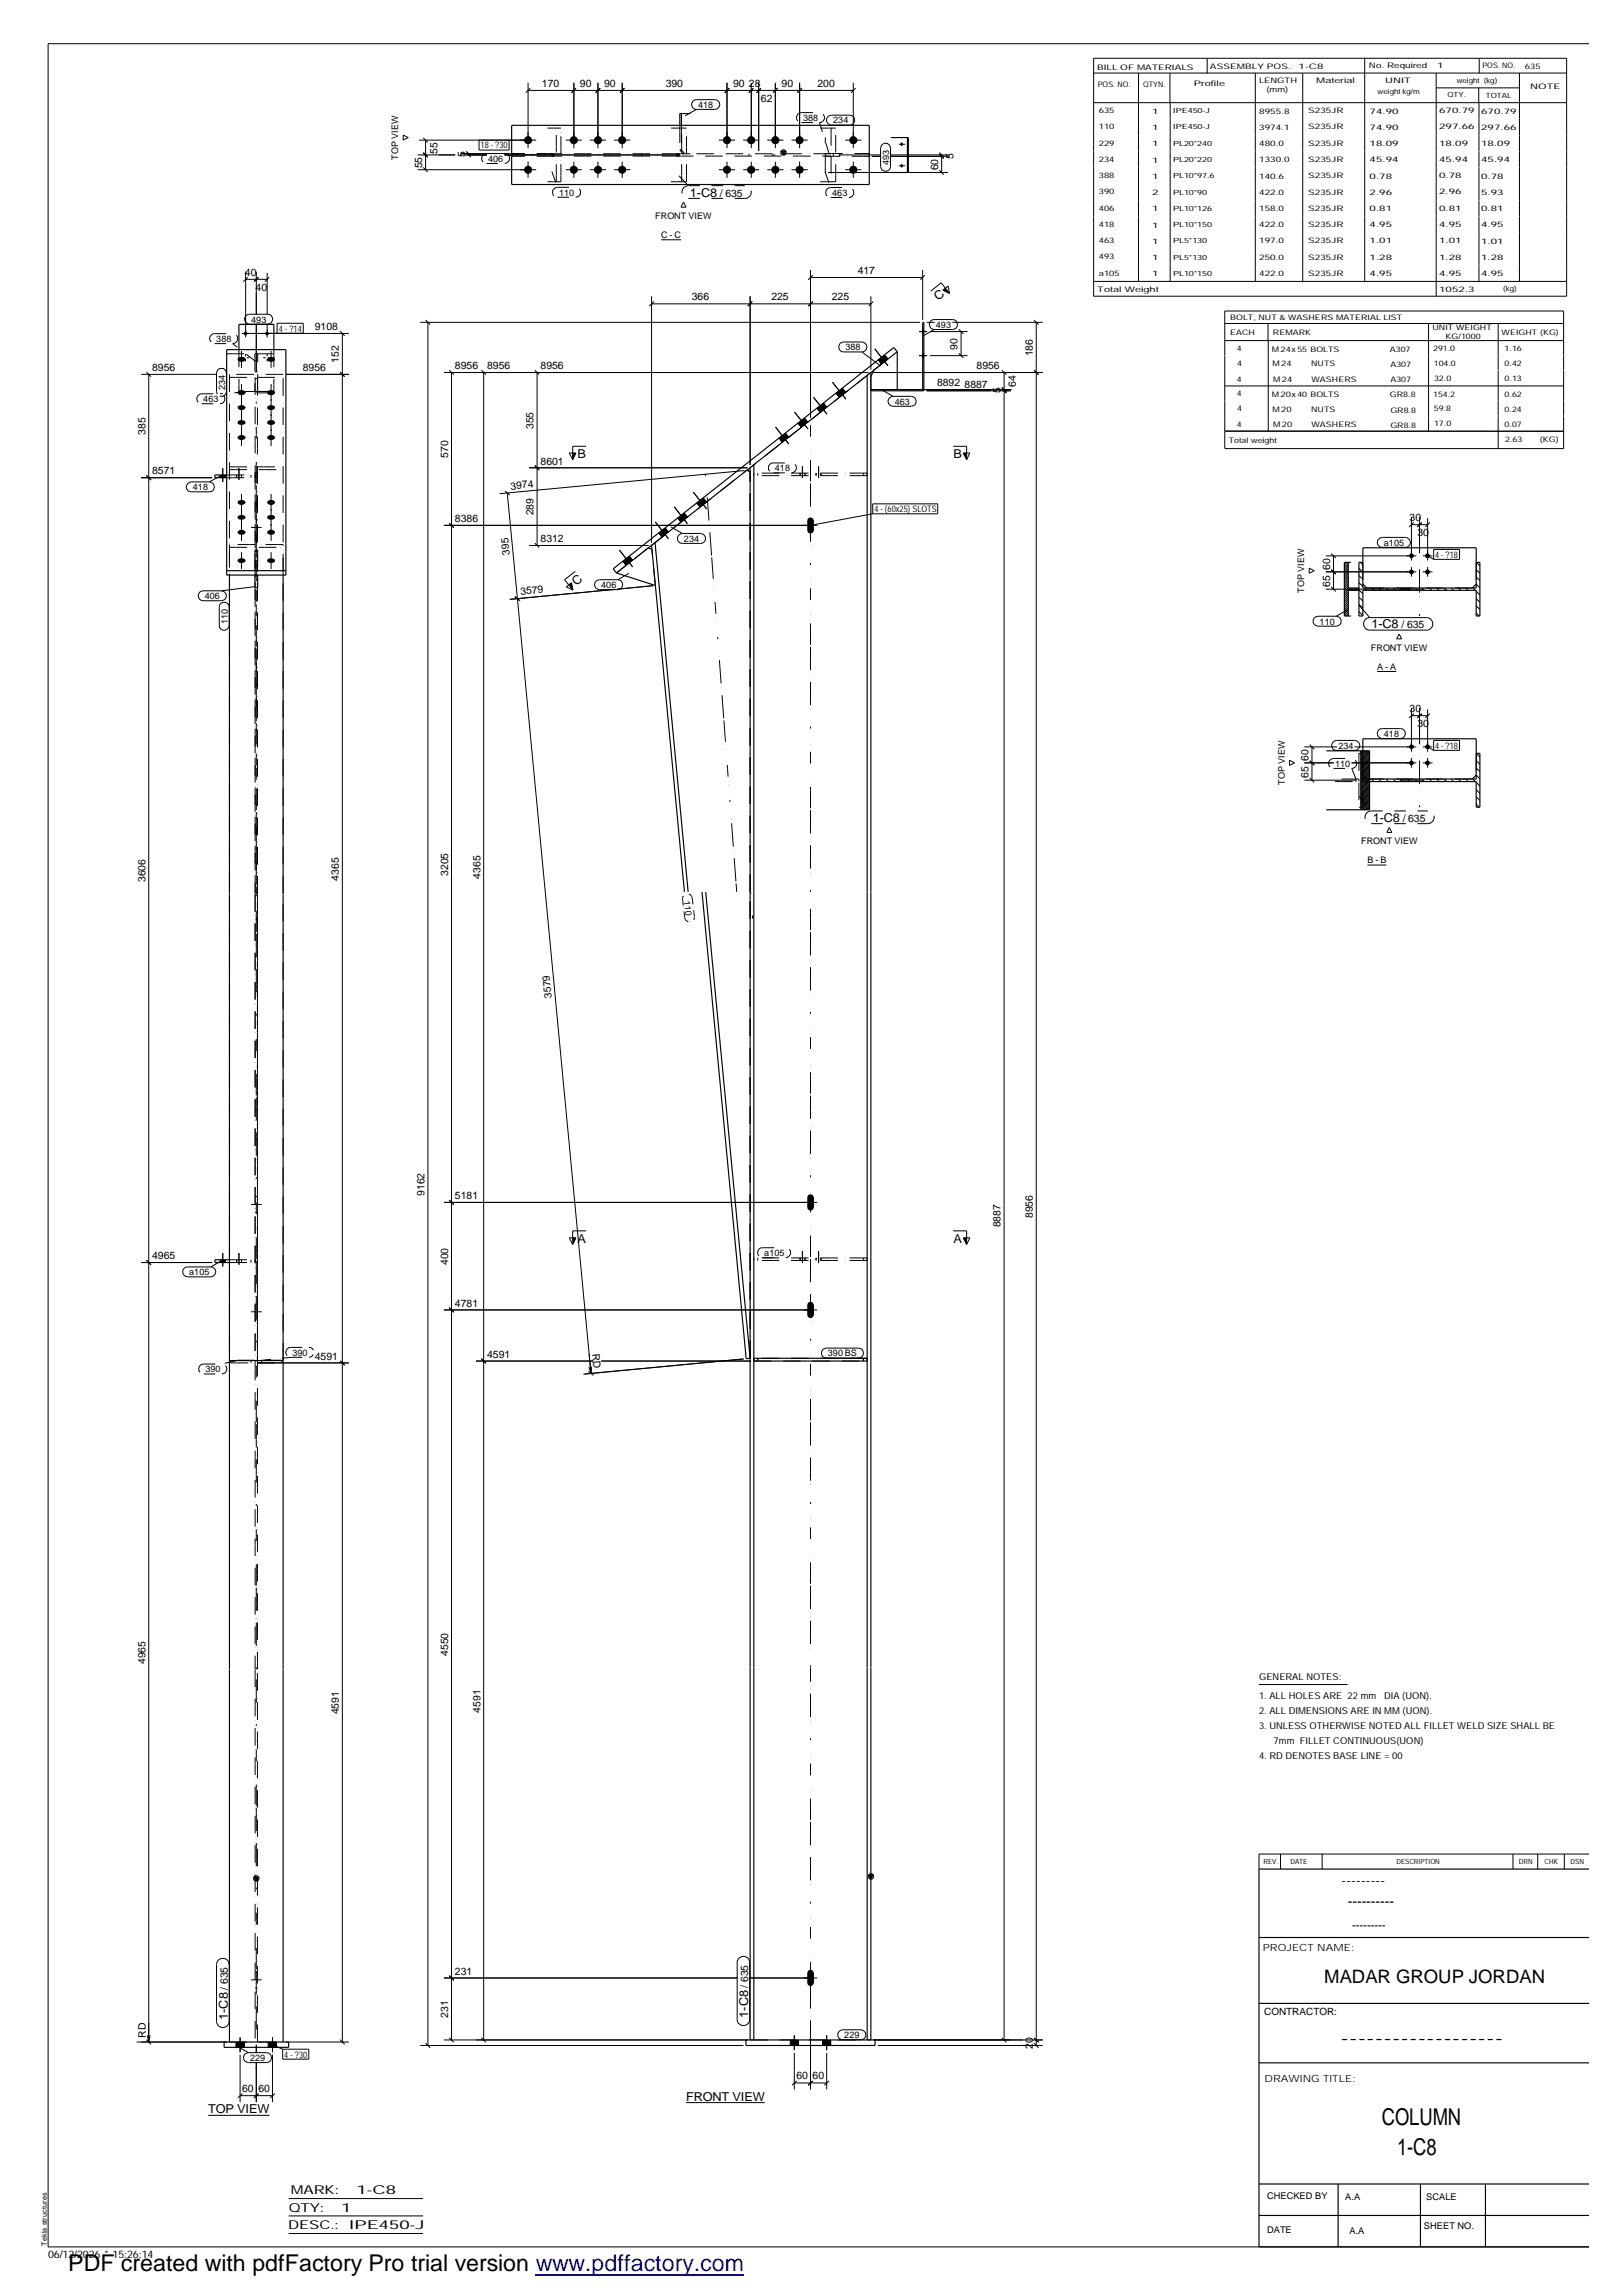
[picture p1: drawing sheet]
<svg xmlns="http://www.w3.org/2000/svg" width="297mm" height="420mm" viewBox="0 0 297 420" stroke-linecap="round" stroke-linejoin="round" font-family="sans-serif">
<defs><g id="words">
<g font-size="4.2">
<text x="252.9" y="389">COLUMN</text>
<text x="255.7" y="394.5">1-C8</text>
<text x="12.5" y="415.8">PDF created with pdfFactory Pro trial version www.pdffactory.com</text>
</g>
<text font-size="3.4" x="242.4" y="363">MADAR GROUP JORDAN</text>
<g font-size="2.5">
<text x="245.5" y="345.1">---------</text>
<text x="246.7" y="349">----------</text>
<text x="245.4" y="374">-------------------</text>
</g>
<g font-size="2.2">
<text x="126.3" y="36">1-C8</text>
<text x="171.7" y="55.1" transform="rotate(-38 171.7 55.1)">C</text>
<text x="105.7" y="83.9">B</text>
<text x="174.5" y="83.9">B</text>
<text x="105.5" y="107.3" transform="rotate(-38 105.5 107.3)">C</text>
<text x="251" y="115.1">1-C8</text>
<text x="251.2" y="150.5">1-C8</text>
<text x="105.7" y="227.6">A</text>
<text x="174.5" y="227.6">A</text>
<text x="41.7" y="369.7" transform="rotate(-90 41.7 369.7)">1-C8</text>
<text x="136.9" y="369.4" transform="rotate(-90 136.9 369.4)">1-C8</text>
<text x="38.1" y="386.9">TOP VIEW</text>
<text x="125.6" y="384.6">FRONT VIEW</text>
<text x="53.2" y="401.7">MARK:</text>
<text x="65.2" y="401.7">1-C8</text>
<text x="52.8" y="404.9">QTY:</text>
<text x="62.4" y="404.9">1</text>
<text x="52.7" y="408.1">DESC.:</text>
<text x="63.9" y="408">IPE450-J</text>
</g>
<text font-size="2.1" x="247.5" y="353.1">---------</text>
<g font-size="1.9">
<text x="99.2" y="15.9">170</text>
<text x="106.1" y="15.9">90</text>
<text x="110.6" y="15.9">90</text>
<text x="121.8" y="15.9">390</text>
<text x="134.2" y="15.9">90</text>
<text x="137.1" y="15.9">28</text>
<text x="143" y="15.9">90</text>
<text x="149.6" y="15.9">200</text>
<text x="139.3" y="18.7">62</text>
<text x="80.1" y="28.1" transform="rotate(-90 80.1 28.1)">55</text>
<text x="85.1" y="28.8" transform="rotate(-90 85.1 28.8)">5</text>
<text x="174.5" y="29" transform="rotate(-90 174.5 29)">5</text>
<text x="77.3" y="30.8" transform="rotate(-90 77.3 30.8)">55</text>
<text x="171.7" y="31.2" transform="rotate(-90 171.7 31.2)">60</text>
<text x="131.7" y="36">/ 635</text>
<text x="44.8" y="50.5">40</text>
<text x="46.8" y="53.3">40</text>
<text x="157" y="50.1">417</text>
<text x="126.6" y="54.9">366</text>
<text x="141.2" y="54.9">225</text>
<text x="152.2" y="54.9">225</text>
<text x="57.6" y="60.5">9108</text>
<text x="175.3" y="64" transform="rotate(-90 175.3 64)">90</text>
<text x="189" y="65.2" transform="rotate(-90 189 65.2)">186</text>
<text x="27.9" y="67.9">8956</text>
<text x="55.4" y="67.9">8956</text>
<text x="62" y="66.5" transform="rotate(-90 62 66.5)">152</text>
<text x="83.3" y="67.6">8956</text>
<text x="89.2" y="67.6">8956</text>
<text x="98.9" y="67.6">8956</text>
<text x="171.5" y="70.7">8892</text>
<text x="176.5" y="71">8887</text>
<text x="178.7" y="67.6">8956</text>
<text x="185.9" y="70.9" transform="rotate(-90 185.9 70.9)">64</text>
<text x="183.1" y="72" transform="rotate(-90 183.1 72)">5</text>
<text x="26.6" y="79.6" transform="rotate(-90 26.6 79.6)">385</text>
<text x="82" y="83.8" transform="rotate(-90 82 83.8)">570</text>
<text x="97.7" y="78.6" transform="rotate(-90 97.7 78.6)">355</text>
<text x="27.9" y="86.9">8571</text>
<text x="93.5" y="89.6" transform="rotate(-5 93.5 89.6)">3974</text>
<text x="98.9" y="85">8601</text>
<text x="83.3" y="95.6">8386</text>
<text x="97.7" y="94.4" transform="rotate(-90 97.7 94.4)">289</text>
<text x="258" y="95.4">30</text>
<text x="93.3" y="101.6" transform="rotate(-95 93.3 101.6)">395</text>
<text x="98.9" y="99.3">8312</text>
<text x="259.4" y="98.2">30</text>
<text x="243.4" y="107.4" transform="rotate(-90 243.4 107.4)">65</text>
<text x="243.4" y="104.3" transform="rotate(-90 243.4 104.3)">60</text>
<text x="95.3" y="108.9" transform="rotate(-5 95.3 108.9)">3579</text>
<text x="256.5" y="115.1">/ 635</text>
<text x="258" y="130.4">30</text>
<text x="259.4" y="133.2">30</text>
<text x="239.5" y="142.4" transform="rotate(-90 239.5 142.4)">65</text>
<text x="239.5" y="139.3" transform="rotate(-90 239.5 139.3)">60</text>
<text x="256.8" y="150.5">/ 635</text>
<text x="26.6" y="161.5" transform="rotate(-90 26.6 161.5)">3606</text>
<text x="62" y="161.2" transform="rotate(-90 62 161.2)">4365</text>
<text x="82" y="160.4" transform="rotate(-90 82 160.4)">3205</text>
<text x="87.9" y="160.9" transform="rotate(-90 87.9 160.9)">4365</text>
<text x="101" y="182.8" transform="rotate(-95 101 182.8)">3579</text>
<text x="77.7" y="218.9" transform="rotate(-90 77.7 218.9)">9162</text>
<text x="83.3" y="219.5">5181</text>
<text x="183.1" y="224.7" transform="rotate(-90 183.1 224.7)">8887</text>
<text x="189" y="223" transform="rotate(-90 189 223)">8956</text>
<text x="27.9" y="230.5">4965</text>
<text x="82" y="231.6" transform="rotate(-90 82 231.6)">400</text>
<text x="83.3" y="239.2">4781</text>
<text x="57.6" y="248.9">4591</text>
<text x="89.2" y="248.6">4591</text>
<text x="108.4" y="247.9" transform="rotate(85 108.4 247.9)">RD</text>
<text x="26.6" y="304.7" transform="rotate(-90 26.6 304.7)">4965</text>
<text x="82" y="303.1" transform="rotate(-90 82 303.1)">4550</text>
<text x="62" y="313.9" transform="rotate(-90 62 313.9)">4591</text>
<text x="87.9" y="313.5" transform="rotate(-90 87.9 313.5)">4591</text>
<text x="41.7" y="364.2" transform="rotate(-90 41.7 364.2)">/ 635</text>
<text x="83.3" y="361.5">231</text>
<text x="136.9" y="363.9" transform="rotate(-90 136.9 363.9)">/ 635</text>
<text x="82" y="369.4" transform="rotate(-90 82 369.4)">231</text>
<text x="26.7" y="373.1" transform="rotate(-90 26.7 373.1)">RD</text>
<text x="189" y="375.1" transform="rotate(-90 189 375.1)">20</text>
<text x="44.3" y="383">60</text>
<text x="47.3" y="383">60</text>
<text x="145.8" y="380.7">60</text>
<text x="148.7" y="380.7">60</text>
<text x="8.8" y="413.3">06/12/2026 * 15:26:14</text>
</g>
<g font-size="1.8">
<text x="231.1" y="357.3">PROJECT NAME:</text>
<text x="231.4" y="368.9">CONTRACTOR:</text>
<text x="231.4" y="381.2">DRAWING TITLE:</text>
</g>
<g font-size="1.7">
<text x="127.8" y="19.8">418</text>
<text x="147" y="22.1">388</text>
<text x="152.5" y="22.6">234</text>
<text x="72.9" y="29.2" transform="rotate(-90 72.9 29.2)">TOP VIEW</text>
<text x="88" y="27.2">18 - ?30</text>
<text x="89.3" y="29.6">406</text>
<text x="102.3" y="35.8">110</text>
<text x="152.3" y="35.9">463</text>
<text x="162.7" y="30.2" transform="rotate(-90 162.7 30.2)">493</text>
<text x="119.9" y="40.1">FRONT VIEW</text>
<text x="121" y="43.5">C - C</text>
<text x="46" y="59.1">493</text>
<text x="39.6" y="62.6">388</text>
<text x="51" y="60.7">4 - ?14</text>
<text x="154.7" y="64.1">388</text>
<text x="171.3" y="60">493</text>
<text x="41.2" y="71.4" transform="rotate(-90 41.2 71.4)">234</text>
<text x="37.2" y="73.6">463</text>
<text x="163.7" y="74.1">463</text>
<text x="35.3" y="89.7">418</text>
<text x="141.8" y="86.3">418</text>
<text x="160" y="93.8">4 - (60x25) SLOTS</text>
<text x="125.2" y="99.2">234</text>
<text x="253.3" y="99.9">a105</text>
<text x="110" y="107.7">406</text>
<text x="262.7" y="102.1">4 - ?18</text>
<text x="37.5" y="109.7">406</text>
<text x="238.7" y="108.5" transform="rotate(-90 238.7 108.5)">TOP VIEW</text>
<text x="41.7" y="114.2" transform="rotate(-90 41.7 114.2)">110</text>
<text x="241.5" y="114.3">110</text>
<text x="250.9" y="119.1">FRONT VIEW</text>
<text x="252.1" y="122.6">A - A</text>
<text x="244.9" y="137.1">234</text>
<text x="253.3" y="134.9">418</text>
<text x="262.7" y="137.1">4 - ?18</text>
<text x="235.1" y="143.7" transform="rotate(-90 235.1 143.7)">TOP VIEW</text>
<text x="244.3" y="140.4">110</text>
<text x="249.1" y="154.5">FRONT VIEW</text>
<text x="250.3" y="158">B - B</text>
<text x="125.2" y="164.9" transform="rotate(83 125.2 164.9)">110</text>
<text x="34.6" y="233.5">a105</text>
<text x="139.9" y="230">a105</text>
<text x="37.6" y="251.2">390</text>
<text x="53.5" y="248.2">390</text>
<text x="151.5" y="248.3">390 BS</text>
<text x="230.4" y="311.1">1. ALL HOLES ARE 22 mm</text>
<text x="230.4" y="307.6">GENERAL NOTES:</text>
<text x="253.3" y="311.1">DIA (UON).</text>
<text x="230.4" y="313.8">2. ALL DIMENSIONS ARE IN MM (UON).</text>
<text x="230.4" y="316.5">3. UNLESS OTHERWISE NOTED ALL FILLET WELD SIZE SHALL BE</text>
<text x="230.4" y="321.9">4. RD DENOTES BASE LINE = 00</text>
<text x="233.1" y="319.2">7mm FILLET CONTINUOUS(UON)</text>
<text x="45.8" y="377.3">229</text>
<text x="52" y="376.7">4 - ?30</text>
<text x="154.5" y="373.1">229</text>
<text x="231.9" y="402.5">CHECKED BY</text>
<text x="246.2" y="402.8">A.A</text>
<text x="261" y="402.8">SCALE</text>
<text x="231.9" y="408.8">DATE</text>
<text x="247" y="409">A.A</text>
<text x="260.6" y="408.1">SHEET NO.</text>
</g>
<g font-size="1.4">
<text x="200.8" y="12.8">BILL OF MATERIALS</text>
<text x="200.9" y="16">POS. NO.</text>
<text x="209.2" y="15.9">QTYN.</text>
<text x="218.5" y="15.7">Profile</text>
<text x="221.4" y="12.7">ASSEMBLY POS.</text>
<text x="230.4" y="15.1">LENGTH</text>
<text x="231.8" y="16.9">(mm)</text>
<text x="237.7" y="12.7">1-C8</text>
<text x="240.9" y="15.2">Material</text>
<text x="250.5" y="12.5">No. Required</text>
<text x="253.5" y="15.2">UNIT</text>
<text x="263" y="12.5">1</text>
<text x="271.3" y="12.5">POS. NO.</text>
<text x="279.1" y="12.6">635</text>
<text x="280.1" y="16.3">NOTE</text>
<text x="201.1" y="20.7">635</text>
<text x="201.1" y="23.7">110</text>
<text x="210.9" y="20.8">1</text>
<text x="210.9" y="23.8">1</text>
<text x="230.5" y="20.8">8955.8</text>
<text x="230.5" y="23.7">3974.1</text>
<text x="239.4" y="20.7">S235JR</text>
<text x="239.4" y="23.7">S235JR</text>
<text x="250.7" y="20.8">74.90</text>
<text x="250.7" y="23.7">74.90</text>
<text x="263.4" y="20.7">670.79</text>
<text x="263.4" y="23.7">297.66</text>
<text x="271.1" y="20.8">670.79</text>
<text x="271.1" y="23.8">297.66</text>
<text x="201.1" y="26.7">229</text>
<text x="201.1" y="29.6">234</text>
<text x="210.9" y="26.8">1</text>
<text x="210.9" y="29.8">1</text>
<text x="230.5" y="26.7">480.0</text>
<text x="230.5" y="29.7">1330.0</text>
<text x="239.4" y="26.7">S235JR</text>
<text x="239.4" y="29.7">S235JR</text>
<text x="250.7" y="26.7">18.09</text>
<text x="250.7" y="29.7">45.94</text>
<text x="263.4" y="26.7">18.09</text>
<text x="263.4" y="29.7">45.94</text>
<text x="271.1" y="26.8">18.09</text>
<text x="271.1" y="29.7">45.94</text>
<text x="201.1" y="32.6">388</text>
<text x="201.1" y="35.6">390</text>
<text x="210.9" y="32.7">1</text>
<text x="210.9" y="35.7">2</text>
<text x="230.5" y="32.7">140.6</text>
<text x="230.5" y="35.6">422.0</text>
<text x="239.4" y="32.6">S235JR</text>
<text x="239.4" y="35.6">S235JR</text>
<text x="250.7" y="32.7">0.78</text>
<text x="250.7" y="35.6">2.96</text>
<text x="263.4" y="32.6">0.78</text>
<text x="263.4" y="35.6">2.96</text>
<text x="271.1" y="32.7">0.78</text>
<text x="271.1" y="35.7">5.93</text>
<text x="201.1" y="38.6">406</text>
<text x="201.1" y="41.5">418</text>
<text x="210.9" y="38.7">1</text>
<text x="210.9" y="41.7">1</text>
<text x="230.5" y="38.6">158.0</text>
<text x="230.5" y="41.6">422.0</text>
<text x="239.4" y="38.6">S235JR</text>
<text x="239.4" y="41.6">S235JR</text>
<text x="250.7" y="38.7">0.81</text>
<text x="250.7" y="41.6">4.95</text>
<text x="263.4" y="38.6">0.81</text>
<text x="263.4" y="41.6">4.95</text>
<text x="271.1" y="38.7">0.81</text>
<text x="271.1" y="41.6">4.95</text>
<text x="201.1" y="44.5">463</text>
<text x="201.1" y="47.5">493</text>
<text x="210.9" y="44.6">1</text>
<text x="210.9" y="47.6">1</text>
<text x="230.5" y="44.6">197.0</text>
<text x="230.5" y="47.5">250.0</text>
<text x="239.4" y="44.5">S235JR</text>
<text x="239.4" y="47.5">S235JR</text>
<text x="250.7" y="44.6">1.01</text>
<text x="250.7" y="47.5">1.28</text>
<text x="263.4" y="44.5">1.01</text>
<text x="263.4" y="47.5">1.28</text>
<text x="271.1" y="44.6">1.01</text>
<text x="271.1" y="47.6">1.28</text>
<text x="200.8" y="53.5">Total Weight</text>
<text x="201.1" y="50.5">a105</text>
<text x="210.9" y="50.6">1</text>
<text x="230.5" y="50.5">422.0</text>
<text x="239.4" y="50.5">S235JR</text>
<text x="250.7" y="50.5">4.95</text>
<text x="263.4" y="50.5">4.95</text>
<text x="263.4" y="53.4">1052.3</text>
<text x="271.1" y="50.5">4.95</text>
<text x="225.1" y="58.5">BOLT, NUT &amp; WASHERS MATERIAL LIST</text>
<text x="225.1" y="61.4">EACH</text>
<text x="226.4" y="64.3">4</text>
<text x="232.7" y="64.4">M 24x 55 BOLTS</text>
<text x="233" y="61.3">REMARK</text>
<text x="254.4" y="64.4">A307</text>
<text x="262.2" y="60.5">UNIT WEIGHT</text>
<text x="262.3" y="64.3">291.0</text>
<text x="264.6" y="62">KG/1000</text>
<text x="274.8" y="61.3">WEIGHT (KG)</text>
<text x="275.4" y="64.3">1.16</text>
<text x="226.4" y="69.9">4</text>
<text x="226.4" y="67">4</text>
<text x="232.9" y="67.1">M 24</text>
<text x="233" y="69.9">M 24</text>
<text x="239.9" y="67.1">NUTS</text>
<text x="240" y="69.9">WASHERS</text>
<text x="254.5" y="67.2">A307</text>
<text x="254.5" y="70">A307</text>
<text x="262.4" y="67">104.0</text>
<text x="262.5" y="69.8">32.0</text>
<text x="275.4" y="67.1">0.42</text>
<text x="275.4" y="69.8">0.13</text>
<text x="226.4" y="72.6">4</text>
<text x="226.4" y="75.3">4</text>
<text x="232.7" y="72.7">M 20x 40 BOLTS</text>
<text x="232.9" y="75.4">M 20</text>
<text x="239.9" y="75.4">NUTS</text>
<text x="254.4" y="72.7">GR8.8</text>
<text x="254.5" y="75.5">GR8.8</text>
<text x="262.3" y="72.6">154.2</text>
<text x="262.4" y="75.3">59.8</text>
<text x="275.4" y="72.6">0.62</text>
<text x="275.4" y="75.4">0.24</text>
<text x="224.9" y="81.1">Total weight</text>
<text x="226.4" y="78.1">4</text>
<text x="233" y="78.1">M 20</text>
<text x="240" y="78.1">WASHERS</text>
<text x="254.5" y="78.3">GR8.8</text>
<text x="262.5" y="78">17.0</text>
<text x="275.4" y="78.1">0.07</text>
<text x="275.5" y="80.9">2.63</text>
<text x="281.8" y="80.9">(KG)</text>
</g>
<g font-size="1.3">
<text x="252.1" y="17.1">weight kg/m</text>
<text x="264.9" y="17.8">QTY.</text>
<text x="266.6" y="15.2">weight (kg)</text>
<text x="271.9" y="17.9">TOTAL</text>
<text x="214.7" y="20.7">IPE450-J</text>
<text x="214.7" y="23.7">IPE450-J</text>
<text x="214.7" y="26.7">PL20*240</text>
<text x="214.7" y="29.7">PL20*220</text>
<text x="214.7" y="32.6">PL10*97.6</text>
<text x="214.7" y="35.6">PL10*90</text>
<text x="214.7" y="38.6">PL10*126</text>
<text x="214.7" y="41.6">PL10*150</text>
<text x="214.7" y="44.6">PL5*130</text>
<text x="214.7" y="47.5">PL5*130</text>
<text x="214.7" y="50.5">PL10*150</text>
<text x="275.1" y="53.3">(kg)</text>
<text x="231.2" y="341.3">REV.</text>
<text x="236.2" y="341.2">DATE</text>
<text x="255.6" y="341.3">DESCRIPTION</text>
<text x="278" y="341.2">DRN</text>
<text x="282.7" y="341.2">CHK</text>
<text x="287.4" y="341.3">DSN</text>
<text x="8.6" y="411.1" transform="rotate(-90 8.6 411.1)">Tekla structures</text>
</g>
</g></defs>
<g fill="none" stroke="#000" stroke-width=".18">
<path d="M96.6 15.2v11.9M96.6 16.6h59.6M97.1 16.1l-.9 .9M105 15.2v11.9M105.4 16.1l-.8 .9M109.4 15.2v11.9M109.9 16.1l-.9 .9M113.9 15.2v11.9M114.3 16.1l-.8 .9M126.8 18.5l.7-.3h3.3a.89 .89 0 0 1 .9 .9 .89 .89 0 0 1-.9 .9h-3.3a.91 .91 0 0 1-.8-.5 .91 .91 0 0 1 .1-1zM133.1 15.2v11.9M133.5 16.1l-.9 .9"/>
<path d="M137.5 15.2v11.9M137.9 16.1l-.8 .9 .7-.8M138.9 15.2v12.4M139.3 16.1l-.8 .9 .7-.8M141.9 15.2v11.9M142.3 16.1l-.8 .9M146.3 15.2v11.9M146.8 16.1l-.9 .9M156.2 15.2v11.9M156.6 16.1l-.9 .9M200.2 10.7h86.5v43.5h-86.5zM200.2 13.4h86.5"/>
<path d="M200.2 18.8h86.5M208.4 13.4v38.1M214.1 13.4v5.4M214.2 18.8v32.7M220.9 10.7v2.8M229.7 13.4v38.1M238.4 13.4v38.1M249.8 10.7v40.8M262.8 13.4v40.8M262.8 16.1h15.3M270.6 16.1v2.7M270.7 18.8v32.7"/>
<path d="M270.7 10.7v2.7M278.1 13.4v38.1M290.7 8h-281.9v403.4h281.9M73.8 24.7l.9 .5-.9 .5zM76.5 31.1h21.6M76.5 28.4h6.8M76.7 25.7h21.4M77.5 30.6l.8 .9M77.5 27.9l.8 .9M77.5 25.2l.8 .9M77.9 25.7v5.4M84.3 28.4h4.8"/>
<path d="M84.3 28.1h8.9M85.3 27.9l.8 .9M85.3 27.7l.8 .8M85.7 28.1v.3M87.7 25.7v1.8h5.5v-1.8M92.3 28.4h32M96.6 29.6v3M103.5 31.1h3M103.5 25.7h3M105 29.6v3M107.9 31.1h3M107.9 25.7h3"/>
<path d="M109.4 29.6v3M112.4 31.1h3M112.4 25.7h3M113.9 29.6v3M125.1 37l.5 .9h-1zM127.5 20l-2.1 1.2M131.6 31.1h2.9M131.6 25.7h2.9M133.1 29.6v3M136 31.1h2.9M136 25.7h2.9M137.5 29.6v3"/>
<path d="M140.4 31.1h3M140.4 25.7h3M141.9 29.6v3M144.9 31.1h2.9M144.9 25.7h2.9M146.3 29.6v3M151.5 31.6h22M151.6 21.3l.6-.2h3.3a.91 .91 0 0 1 .9 .9 .91 .91 0 0 1-.9 .9h-3.3a.91 .91 0 0 1-.9-.6 .91 .91 0 0 1 .3-1zM153.5 28.4h7.7M154.7 31.1h2.9M154.7 25.7h2.9M156.2 29.6v3"/>
<path d="M159.6 28.6h1.6M161.4 26.5a.91 .91 0 0 1 1-.2 .91 .91 0 0 1 .6 .8v3.4a.91 .91 0 0 1-.9 .9 .91 .91 0 0 1-.9-.9v-3.4zM162.9 28.6h10.8M162.9 28.4h10.8M164.5 26.4h1.2M164.5 30.4h1.2M171.9 31.2l.8 .8M171.9 28.2l.8 .8M171.9 27.9l.8 .9M172.3 28.4v3.2M45 49.7v12.1M45 51.1h3.9"/>
<path d="M45 57.8l.7-.3h3.3a.91 .91 0 0 1 .9 .9 .91 .91 0 0 1-.9 1h-3.3a.92 .92 0 0 1-.9-.6 .92 .92 0 0 1 .2-1zM45.3 50.8l-.8 .8M46.9 49.7v7.9M46.9 59.3v8.8M47.3 50.8l-.8 .8M48.9 50v7.6M48.9 59.3v2.5M49.3 50.8l-.8 .8M50.7 59.2h4.8v1.8h-4.8zM76.9 59h91.5M77.9 58.6l.8 .8M78.3 59v315.5"/>
<path d="M119.3 55.6h40.1M119.3 54.2v45.2M119.7 55.2l-.9 .8M121 43.9h3.6M137.3 54.2v30.9M137.7 55.2l-.8 .8M148.3 49.4v27M148.3 50.8h20.6M148.8 55.2l-.9 .8M148.8 50.4l-.9 .8M159.4 54.2v13.5M159.8 55.2l-.8 .8"/>
<path d="M168.9 49.4v9.1M169.2 50.4l-.8 .8M169.6 59h1.5M170.3 58.8l.7-.3h3.3a.91 .91 0 0 1 .9 .9 .91 .91 0 0 1-.9 .9h-3.3a.93 .93 0 0 1-.8-.6 .93 .93 0 0 1 .1-.9zM170.3 53.3l2-1.5 1.5 1.9M172.6 53.1l.9-.7 .3 1.3zM174.3 59h16.5M189.2 58.6l.9 .8M189.7 59v315.5M200.2 51.5h86.5M224.2 59.2h62M232.1 59.2v3.2"/>
<path d="M261.5 59.2v19.8M274.2 59.2v8.6M25.8 68.5h13.9M26.8 68.1l.8 .9M27.2 68.5v305.3M39.8 72.2l-.2-.5v-3.4a.91 .91 0 0 1 .9-.9 .91 .91 0 0 1 .9 .9v3.4a.9 .9 0 0 1-1.2 .8M41.4 68.5h.1M44.2 64.3v3.1M44.2 70.3v11.4M44.2 61h19.6M44.2 65.5h.5M45 64.8v.4"/>
<path d="M45 65.7v.5M45.2 65.5h.4M48.2 65.5h.4M48.9 64.8v.4M48.9 65.7v.5M49.1 65.5h.5M49.6 64.3v3.1M49.6 70.3v11.4M50.7 61h-1.8M52.3 68.5h11.5M62.2 68.1l.9 .9M62.2 60.6l.9 .9"/>
<path d="M62.7 61v312.8M81.2 68.2h77.7M82.2 67.8l.9 .8M82.6 68.2v305.3M88.1 67.8l.8 .8M88.5 68.2v305.3M97.9 67.8l.8 .8M98.3 68.2v31.7M141.9 78.2l2.5 3.1M143.7 79.3l.7 .8M145.4 75.4l2.5 3.1M146 77.5l.7 .7"/>
<path d="M147.2 76.5l.6 .8M148.9 72.7l2.4 3.1M149.5 74.7l.7 .8M150.7 73.8l.6 .8M152.4 70l2.4 3.1M153 72l.6 .7M153.8 62.9l.6-.3h3.3a.91 .91 0 0 1 1 .9 .91 .91 0 0 1-1 .9h-3.3a.93 .93 0 0 1-.8-.5 .93 .93 0 0 1 .2-1zM154.2 71.1l.6 .7M157.7 64.4l3.5 2.6M159.9 68.2h30.9M160.1 63.9l2.4 3.1M160.7 65.9l.6 .8"/>
<path d="M161.4 71.4l2 1.2M161.9 65l.6 .7M162.8 72.8l.6-.2h3.4a.91 .91 0 0 1 .9 .9 .91 .91 0 0 1-.9 .9h-3.4a.91 .91 0 0 1-.8-.6 .91 .91 0 0 1 .2-1zM164.7 71.3h20.5M168.2 65.1h1.5M168.2 60.7h1.5M168.9 64.8h.2M168.9 65.4h.2M168.9 60.4h.2M168.9 61h.2M169.6 71.5h15.4M170.2 65.1h6.9"/>
<path d="M170.2 60.7h6.9M171 60.3l-2.1 1.2M175.5 64.7l.8 .8M175.5 60.3l.8 .8M175.9 60.7v4.4M183.3 71.2l.9 .8M183.3 70.9l.9 .9M183.3 67.8l.9 .8M183.8 68.2v305.3M189.2 67.8l.9 .8M224.2 62.4h62M224.2 70.7h62"/>
<path d="M224.2 78.9l62 .1h-62M232.1 62.4v16.6M274.2 67.9v8.2M274.2 76.2v5.9M286.2 67.8v-10.9h-62v25.2M286.2 67.9v8.2M286.2 76.2v5.9h-62M25.8 87.5h13M26.8 87l.8 .9M34.4 88.5l.6-.3h3.3a.91 .91 0 0 1 .9 .9 .91 .91 0 0 1-.9 .9h-3.3a.88 .88 0 0 1-.8-.5 .88 .88 0 0 1 .2-1zM40.3 87v.5M40.4 87.1l-2.1 1.1"/>
<path d="M40.8 85.7v2.5M41.2 87v.5M44.2 90.4v8.6M49.6 90.4v8.6M81.2 96.2h68.4M82.2 95.8l.9 .8M92.4 89.9l.9 .7M92.8 90.3l15.4 161.2M96.9 99.9h21.8M96.9 85.6h39.9M97.9 99.4l.8 .8M97.9 85.2l.8 .9"/>
<path d="M104.2 82.9h1.2l-.6 1.3zM107.3 81.7h-2.5v2.5M119.9 95.5l2.4 3.1M120.6 97.5l.6 .8M121.7 96.6l.6 .8M122.8 96.5l2.1 1.2M123.4 92.8l2.4 3.1M124 94.8l.6 .8M124.2 98l.7-.3h3.3a.91 .91 0 0 1 .9 .9 .91 .91 0 0 1-.9 .9h-3.3a.88 .88 0 0 1-.9-.6 .88 .88 0 0 1 .2-.9zM125.2 93.9l.6 .8M126.9 90.1l2.4 3.1M127.5 92.1l.6 .7"/>
<path d="M128.7 91.1l.6 .8M136.2 86.1l-44.8 4.3M142.6 80.2l.6 .8M148.3 95v2.5M159.7 92.2h11.9v1.9h-11.9zM159.7 94.1l-11.4 2.1M174.5 81.7h2.4v2.5M176.3 82.9h1.2l-.6 1.3zM252.3 98.7l.7-.3h4.2a.91 .91 0 0 1 .9 .9 .91 .91 0 0 1-.9 .9h-4.2a.88 .88 0 0 1-.9-.5 .88 .88 0 0 1 .2-1zM258.3 94.7v7.9M258.3 96.1h3M258.7 95.6l-.8 .9"/>
<path d="M259.8 94.7v6.6M260.2 95.7l-.8 .8M260.2 95.6l-.8 .8M261.3 94.9v7.7M261.7 95.6l-.8 .9M36.5 108.4l.7-.2h3.3a.91 .91 0 0 1 .9 .9 .91 .91 0 0 1-.9 .9h-3.3a.93 .93 0 0 1-.8-.6 .93 .93 0 0 1 .1-1zM40.4 110.5a.94 .94 0 0 1 1-.2 .94 .94 0 0 1 .6 .9v3.3a.91 .91 0 0 1-1 .9 .91 .91 0 0 1-.9-.9v-3.3l.1-.4zM44.2 101.1v3.1M46.7 107.4l-6.2 .8M49.6 101.1v3.1M94.2 109.2l1 .8M103.6 107.4l1-.7 .3 1.3z"/>
<path d="M105.3 104.6l-2 1.5 1.6 1.9M109.1 106.4l.6-.3h3.4a.91 .91 0 0 1 .9 .9 .91 .91 0 0 1-.9 .9h-3.4a.91 .91 0 0 1-.8-.5 .91 .91 0 0 1 .2-1zM112.5 107.9l-19.2 1.8M113.4 100.7l2.4 3.1M114 102.7l.6 .8M115.1 101.8l.7 .8M115.1 104.9l-2 1.2M119.5 107.2l-6.5 .7M239.6 104l.9 .5-.9 .4zM240.6 113.1l.6-.3h3.4a.91 .91 0 0 1 .8 .9 .91 .91 0 0 1-.8 .9h-3.4a.91 .91 0 0 1-.8-.5 .91 .91 0 0 1 .2-1zM242.7 104.7h16.5M242.7 101.8h16.5"/>
<path d="M242.7 107.9h15.1M243.6 107.4l.9 .9M243.6 104.3l.9 .8-.8-.7M243.6 101.3l.9 .9M244.1 101.8v6.1M246.4 103l-.4 .3M246.6 111.6l-2 1.2M246.8 103l-.8 .7M246.8 103.3l-.8 .7M246.8 103.7l-.8 .7M246.8 104.1l-.8 .6M246.8 104.4l-.8 .7"/>
<path d="M246.8 104.8l-.8 .7M246.8 105.1l-.8 .7M246.8 105.5l-.8 .7M246.8 105.8l-.8 .8M246.8 106.2l-.8 .7M246.8 106.6l-.8 .7M246.8 106.9l-.8 .7M246.8 107.3l-.8 .7M246.8 107.7l-.8 .6M246.8 108.4l-.8 .7M246.8 108.7l-.8 .7M246.8 109.1l-.8 .7"/>
<path d="M246.8 109.5l-.8 .7M246.8 109.8l-.8 .7M246.8 110.2l-.8 .7M246.8 110.5l-.8 .7M246.8 110.9l-.8 .7M246.8 111.3l-.8 .6M246.8 111.6l-.8 .7M246.8 112l-.8 .6M246.8 112.4l-.5 .4M246.8 112.7l-.2 .1M247.1 107.7l-1.1 1M247.5 107.7l-.5 .4"/>
<path d="M247.8 107.7l-.4 .4M248.2 107.7l-.5 .4M248.5 107.7l-.4 .4M248.7 104.1l.7 .6M248.7 105.4l.7 .6M248.7 106.7l.7 .7M248.7 108l.7 .7M248.7 109.3l.7 .7M248.7 110.7l.7 .6M248.7 112l.7 .7M248.7 107.8l-.2 .3M248.8 110.8l1.9 2.3"/>
<path d="M249 103l.4 .4M249.7 107.7l.4 .4M249.9 113.4l.6-.3h10.6a1.14 1.14 0 0 1 1.1 1.1 1.14 1.14 0 0 1-1.1 1.2h-10.4a1.13 1.13 0 0 1-1.1-.7 1.13 1.13 0 0 1 .3-1.3zM251 107.7l.5 .4M252.3 107.7l.5 .4M253.7 107.7l.4 .4M255 107.7l.4 .4M256.1 116.1l.4 .9h-.9zM256.3 107.7l.5 .4M257.6 107.7l.5 .4M258.3 103.8v1.8M259 107.7l.4 .4"/>
<path d="M260.3 107.7l.4 .4M260.4 104.7h1.8M260.4 101.8h1.8M261.3 103.8v1.8M261.3 101.8l1.1 .6M261.6 107.7l.4 .4M262.4 100.6h4.7v1.8h-4.7zM262.9 107.7l.5 .4M264.3 107.7l.4 .4M265.6 107.7l.4 .4M266.9 107.7l.5 .4M268.3 107.7l.4 .4"/>
<path d="M269.6 107.7l.4 .4M270.2 103l.6 .6M270.2 104.3l.6 .7M270.2 105.6l.6 .7M270.2 106.9l.6 .7M270.2 108.2l.6 .7M270.2 109.6l.6 .7M270.2 110.9l.6 .7M270.2 112.2l.5 .6M236 139.2l.9 .5-.9 .4zM238.7 139.7h5.4M238.7 136.7h6"/>
<path d="M239.7 139.3l.8 .8M239.7 136.3l.8 .9M240.1 136.7v6.1M244 135.8l.6-.2h3.3a.91 .91 0 0 1 1 .9 .91 .91 0 0 1-1 .9h-3.3a.91 .91 0 0 1-.8-.6 .91 .91 0 0 1 .2-1zM247.4 139.7h11.8M247.9 136.7h11.3M249.3 137.5l-.3 .2M249.5 137.5l-.5 .4M249.7 137.5l-.7 .6M249.9 137.5l-.9 .8M250.1 137.5l-1.1 1M250.4 137.5l-1.4 1.2"/>
<path d="M250.6 137.5l-1.6 1.4M250.7 137.5l-1.7 1.6M250.7 137.8l-1.7 1.6M250.7 138l-1.7 1.6M250.7 138.2l-1.7 1.6M250.7 138.4l-1.7 1.6M250.7 138.6l-1.7 1.6M250.7 138.9l-1.7 1.5M250.7 139.1l-1.7 1.5M250.7 139.3l-1.7 1.5M250.7 139.5l-1.7 1.6M250.7 139.7l-1.7 1.6"/>
<path d="M250.7 139.9l-1.7 1.6M252.1 122.9h3.4M252.3 133.6l.7-.2h3.3a.91 .91 0 0 1 .9 .9 .91 .91 0 0 1-.9 .9h-3.3a.92 .92 0 0 1-.9-.6 .92 .92 0 0 1 .2-1zM258.3 129.6v8M258.3 138.8v1.7M258.3 131h3M258.7 130.6l-.8 .8M259.8 129.6v6.6M260.2 130.6l-.8 .8M260.4 139.7h1.8M260.4 136.7h1.8M261.3 129.9v7.7"/>
<path d="M261.3 138.8v1.7M261.3 136.7l1.1 .7M261.7 130.6l-.8 .8M262.4 135.6h4.7v1.8h-4.7zM270.2 137.9l.6 .7M270.2 139.2l.6 .8M238.7 142.8h9.5M239.7 142.4l.8 .9M250.3 158.4h3.4M250.7 140.1l-1.7 1.6M250.7 140.3l-1.7 1.6M250.7 140.5l-1.7 1.7"/>
<path d="M250.7 140.8l-1.7 1.6M250.7 141l-1.7 1.6M250.7 141.2l-1.7 1.6M250.7 141.4l-1.7 1.6M250.7 141.6l-1.7 1.6M250.7 141.9l-1.7 1.5M250.7 142.1l-1.7 1.5M250.7 142.3l-1.7 1.5M250.7 142.5l-1.7 1.6M250.7 142.7l-1.7 1.6M250.7 142.9l-1.7 1.6M250.7 143.1l-1.7 1.6"/>
<path d="M250.7 143.3l-1.7 1.6M250.7 143.6l-1.7 1.6M250.7 143.8l-1.7 1.6M250.7 144l-1.7 1.6M250.7 144.2l-1.7 1.6M250.7 144.4l-1.7 1.6M250.7 144.6l-1.7 1.6M250.7 144.8l-1.7 1.6M250.7 145l-1.7 1.6M250.7 145.2l-1.7 1.7M250.7 145.5l-1.7 1.6M250.7 145.7l-1.7 1.6"/>
<path d="M250.7 145.9l-1.7 1.6M250.7 146.1l-1.7 1.6M250.7 146.3l-1.7 1.6M250.7 146.6l-1.7 1.5M250.7 146.8l-1.5 1.5M250.7 147l-1.3 1.3M250.7 147.2l-1.1 1.1M250.7 147.4l-.9 .9M250.7 147.6l-.7 .7M250.7 147.8l-.5 .5M250.7 148l-.3 .3M251 142.6l.5 .5"/>
<path d="M252.3 142.6l.5 .5M253.7 142.6l.4 .5M254.3 151.5l.4 .9h-.9zM255 142.6l.4 .5M256.3 142.6l.5 .5M257.6 142.6l.5 .5M259 142.6l.4 .5M260.3 142.6l.4 .5M261.6 142.6l.4 .5M262.9 142.6l.5 .5M264.3 142.6l.4 .5M265.6 142.6l.4 .5"/>
<path d="M266.9 142.6l.5 .5M268.3 142.6l.4 .5M269.6 142.6l.4 .5M270.2 140.6l.6 .7M270.2 141.9l.6 .7M270.2 143.2l.6 .7M270.2 144.6l.6 .6M270.2 145.9l.6 .7M270.2 147.2l.5 .6M82.2 219.7l.9 .9M148.3 218.9v2.5M25.8 231.1h13"/>
<path d="M26.8 230.7l.8 .9M33.7 232.2l.6-.3h4.3a.91 .91 0 0 1 .9 1 .91 .91 0 0 1-.9 .9h-4.3a.92 .92 0 0 1-.8-.6 .92 .92 0 0 1 .2-1zM40.3 230.6v.5M40.6 230.8l-2 1.1M40.8 229.4v2.5M41.2 230.6v.5M81.2 239.8h68.4M81.2 220.1h68.4M82.2 239.4l.9 .8M104.2 226.6h1.2l-.6 1.2zM107.3 225.3h-2.5v2.5M148.3 238.6v2.4"/>
<path d="M174.5 225.3h2.4v2.5M176.3 226.6h1.2l-.6 1.2zM47.2 249.5h16.6M62.2 249.1l.9 .8-.8-.7M87.1 249.2h21.4M88.1 248.8l.8 .8M107.7 251.1l.9 .7M107.8 250.2l.4 1.3M108.3 250.2l-.1 1.3M110 249.2h27.5M136.1 248.8l-29.3 2.8M150.6 247.1l.6-.3h5.9a.91 .91 0 0 1 .9 .9 .91 .91 0 0 1-.9 .9h-5.9a.93 .93 0 0 1-.8-.6 .93 .93 0 0 1 .2-.9z"/>
<path d="M230.4 308.4h16.2M234.4 339.4v2.8M242 339.4v2.8M276.9 339.4v2.8M281.4 339.4v2.8M286.3 339.4v2.8M290.7 339.4h-60.3v2.8M40 358.9a1.16 1.16 0 0 1 1.2-.3 1.16 1.16 0 0 1 .8 1.1v10.3a1.16 1.16 0 0 1-1.2 1.2 1.16 1.16 0 0 1-1.2-1.2v-10.3zM135.3 358.5a1.15 1.15 0 0 1 1.2-.2 1.15 1.15 0 0 1 .7 1v10.4a1.14 1.14 0 0 1-1.1 1.1 1.14 1.14 0 0 1-1.2-1.1v-10.6zM25 373.8h16.5M26.8 373.4l.8 .9M27 372.6l.2 1.2"/>
<path d="M27.5 372.6l-.3 1.2M43.2 373.8v1M43.4 374.6l2.1 1.2M43.9 373v2.7M43.9 376.2v8.7M44.7 373.8v1M44.8 376l.7-.2h3.3a.91 .91 0 0 1 .9 .9 .91 .91 0 0 1-.9 .9h-3.3a.91 .91 0 0 1-.9-.6 .91 .91 0 0 1 .2-1zM46.9 374.4v1.4M46.9 377.6v7.3M49.1 373.8v1M49.9 373v2.7M49.9 376.2v8.7"/>
<path d="M49.9 374.4l1.8 .8M50.6 373.8v1M51.7 375.2h4.8v1.8h-4.8zM52.3 373.8h11.5M62.2 373.4l.9 .9M76.9 374.5h59.2M77.9 374.1l.8 .8M81.2 362.1h53.8M81.2 373.5h55.6M82.2 373.1l.9 .8M82.2 361.7l.9 .8M88.1 373.1l.8 .8"/>
<path d="M137.2 362.1h12.4M144.7 373.5v1M145.4 372.6v2.7M145.4 375.8v6.7M146.1 373.5v1M148.3 360.9v2.4M148.3 374v8.5M150.5 373.5v1M151.3 372.6v2.7M151.3 375.8v6.7M152 373.5v1M153.6 371.9l.6-.3h3.4a.91 .91 0 0 1 .9 .9 .91 .91 0 0 1-.9 .9h-3.4a.88 .88 0 0 1-.8-.5 .88 .88 0 0 1 .2-1z"/>
<path d="M159.9 373.5h30.9M160.7 374.5h30.1M183.3 373.1l.9 .8M189.2 374.1l.9 .8M189.2 373.1l.9 .8M38.1 387.3h11.2M43.9 383.7h6M44.4 383.3l-.9 .8M47.3 383.3l-.8 .8 .8-.8M50.3 383.3l-.9 .8M125.6 384.9h14.4M145.4 381.3h5.9"/>
<path d="M145.8 381l-.9 .8M148.8 381l-.9 .8 .8-.8M151.7 381l-.8 .8M52.8 402.5h24.6M52.8 405.7h24.6M52.8 408.9h24.6"/>
</g>
<g fill="#000">
<path d="M143 27.7h.8l-.4 .7zM172.6 53.1l.4-.4 .8 1zM104.8 82.9h.6l-.6 1.3zM176.3 82.9h.6v1.3zM104.1 107.1l.5-.4 .3 1.3zM104.8 226.6h.6l-.6 1.2zM176.3 226.6h.6v1.2zM46.5 343.7h.8l-.4 .6zM159 343.3h.8l-.4 .7z"/>
<path d="M164.9 26.1h.2l.1 .2v.2l-.2 .3-.2-.3z" fill-rule="evenodd"/>
<path d="M164.9 30h.2l.1 .2v.3l-.2 .2-.2-.2z" fill-rule="evenodd"/>
<path d="M43.5 65.6a.88 .88 0 0 1 1.5 .2 .82 .82 0 0 1-.8 .5 .82 .82 0 0 1-.7-.5z" fill-rule="evenodd"/>
<path d="M43.7 71.5h.2a.63 .63 0 0 1 .7-.1 .63 .63 0 0 1 .3 .7 .84 .84 0 0 1-1.4-.2z" fill-rule="evenodd"/>
<path d="M43.7 74.3l.2-.1a.63 .63 0 0 1 .7 0 .63 .63 0 0 1 .3 .6l-.4 .3h-.6l-.4-.3v-.3z" fill-rule="evenodd"/>
<path d="M43.5 77.2l.4-.3h.6a.45 .45 0 0 1 .4 .7l-.7 .2a.55 .55 0 0 1-.7-.6z" fill-rule="evenodd"/>
<path d="M44.6 60.9a.35 .35 0 0 1 .6-.1 .35 .35 0 0 1-.1 .6l-.4-.1z" fill-rule="evenodd"/>
<path d="M48.9 65.6a.84 .84 0 0 1 1.4 .2 .79 .79 0 0 1-.7 .5 .79 .79 0 0 1-.7-.5z" fill-rule="evenodd"/>
<path d="M49.1 71.5h.2a.63 .63 0 0 1 .7-.1 .63 .63 0 0 1 .3 .7 .84 .84 0 0 1-1.4-.2z" fill-rule="evenodd"/>
<path d="M49.1 74.3l.2-.1a.63 .63 0 0 1 .7 0 .63 .63 0 0 1 .3 .6l-.4 .3h-.6l-.4-.3v-.3z" fill-rule="evenodd"/>
<path d="M48.9 77.2l.4-.3h.6a.45 .45 0 0 1 .4 .7l-.7 .2a.55 .55 0 0 1-.7-.6z" fill-rule="evenodd"/>
<path d="M48.6 60.9a.35 .35 0 0 1 .5-.1 .35 .35 0 0 1-.1 .6h-.3z" fill-rule="evenodd"/>
<path d="M146 77.5l1.2-1 .6 .8-1.1 .9z" fill-rule="evenodd"/>
<path d="M146 77.5l1.2-1 .6 .8-1.1 .9z" fill-rule="evenodd"/>
<path d="M149.5 74.7l1.2-.9 .6 .8-1.1 .9z" fill-rule="evenodd"/>
<path d="M149.5 74.7l1.2-.9 .6 .8-1.1 .9z" fill-rule="evenodd"/>
<path d="M153 72l1.2-.9 .6 .7-1.2 .9z" fill-rule="evenodd"/>
<path d="M153 72l1.2-.9 .6 .7-1.2 .9z" fill-rule="evenodd"/>
<path d="M160.7 65.9l1.2-.9 .6 .7-1.2 1z" fill-rule="evenodd"/>
<path d="M160.7 65.9l1.2-.9 .6 .7-1.2 1z" fill-rule="evenodd"/>
<path d="M168.9 64.8h.2v.6h-.2z" fill-rule="evenodd"/>
<path d="M168.9 60.4h.2v.6h-.2z" fill-rule="evenodd"/>
<path d="M168.9 64.8h.2v.6h-.2z" fill-rule="evenodd"/>
<path d="M168.9 60.4h.2v.6h-.2z" fill-rule="evenodd"/>
<path d="M40.3 87h.9v.5h-.9z" fill-rule="evenodd"/>
<path d="M40.3 87h.9v.5h-.9z" fill-rule="evenodd"/>
<path d="M43.5 79.9a.88 .88 0 0 1 1.5 .2 .82 .82 0 0 1-.8 .5 .82 .82 0 0 1-.7-.5z" fill-rule="evenodd"/>
<path d="M43.7 91.7l.2-.1a.63 .63 0 0 1 .7-.1 .63 .63 0 0 1 .3 .7 .84 .84 0 0 1-1.4-.2z" fill-rule="evenodd"/>
<path d="M43.5 94.5l.7-.2a.55 .55 0 0 1 .7 .6l-.7 .3a.55 .55 0 0 1-.7-.7z" fill-rule="evenodd"/>
<path d="M43.5 97.3a.88 .88 0 0 1 1.5 .2 .82 .82 0 0 1-.8 .4 .82 .82 0 0 1-.7-.4z" fill-rule="evenodd"/>
<path d="M48.9 79.9a.84 .84 0 0 1 1.4 .2 .79 .79 0 0 1-.7 .5 .79 .79 0 0 1-.7-.5z" fill-rule="evenodd"/>
<path d="M49.1 91.7l.2-.1a.63 .63 0 0 1 .7-.1 .63 .63 0 0 1 .3 .7 .84 .84 0 0 1-1.4-.2z" fill-rule="evenodd"/>
<path d="M48.9 94.5l.7-.2a.55 .55 0 0 1 .7 .6l-.7 .3a.55 .55 0 0 1-.7-.7z" fill-rule="evenodd"/>
<path d="M48.9 97.3a.84 .84 0 0 1 1.4 .2 .79 .79 0 0 1-.7 .4 .79 .79 0 0 1-.7-.4z" fill-rule="evenodd"/>
<path d="M120.6 97.5l1.1-.9 .6 .8-1.1 .9z" fill-rule="evenodd"/>
<path d="M120.6 97.5l1.1-.9 .6 .8-1.1 .9z" fill-rule="evenodd"/>
<path d="M124 94.8l1.2-.9 .6 .8-1.2 .9z" fill-rule="evenodd"/>
<path d="M124 94.8l1.2-.9 .6 .8-1.2 .9z" fill-rule="evenodd"/>
<path d="M127.5 92.1l1.2-1 .6 .8-1.2 .9z" fill-rule="evenodd"/>
<path d="M127.5 92.1l1.2-1 .6 .8-1.2 .9z" fill-rule="evenodd"/>
<path d="M142.6 80.2l1.1-.9 .7 .8-1.2 .9z" fill-rule="evenodd"/>
<path d="M142.6 80.2l1.1-.9 .7 .8-1.2 .9z" fill-rule="evenodd"/>
<path d="M147.9 94.9a.62 .62 0 0 1 .7-.1 .62 .62 0 0 1 .4 .5v1.8a.61 .61 0 0 1-.6 .6 .61 .61 0 0 1-.7-.6v-1.8z" fill-rule="evenodd"/>
<path d="M43.5 102.4l.7-.2a.55 .55 0 0 1 .7 .6l-.7 .3a.55 .55 0 0 1-.7-.7z" fill-rule="evenodd"/>
<path d="M48.9 102.4l.7-.2a.55 .55 0 0 1 .7 .6l-.7 .3a.55 .55 0 0 1-.7-.7z" fill-rule="evenodd"/>
<path d="M114 102.7l1.1-.9 .7 .8-1.2 .9z" fill-rule="evenodd"/>
<path d="M114 102.7l1.1-.9 .7 .8-1.2 .9z" fill-rule="evenodd"/>
<path d="M40.3 230.6h.9v.5h-.9z" fill-rule="evenodd"/>
<path d="M40.3 230.6h.9v.5h-.9z" fill-rule="evenodd"/>
<path d="M147.9 218.8a.62 .62 0 0 1 .7-.1 .62 .62 0 0 1 .4 .6v1.7a.61 .61 0 0 1-.6 .6 .61 .61 0 0 1-.7-.6v-1.7z" fill-rule="evenodd"/>
<path d="M147.9 238.5a.62 .62 0 0 1 .7-.1 .62 .62 0 0 1 .4 .5v1.8a.61 .61 0 0 1-.6 .6 .61 .61 0 0 1-.7-.6v-1.8z" fill-rule="evenodd"/>
<path d="M43.2 373.8h1.5v1h-1.5z" fill-rule="evenodd"/>
<path d="M43.2 373.8h1.5v1h-1.5z" fill-rule="evenodd"/>
<path d="M49.1 373.8h1.5v1h-1.5z" fill-rule="evenodd"/>
<path d="M49.1 373.8h1.5v1h-1.5z" fill-rule="evenodd"/>
<path d="M144.7 373.5h1.4v1h-1.4z" fill-rule="evenodd"/>
<path d="M144.7 373.5h1.4v1h-1.4z" fill-rule="evenodd"/>
<path d="M147.9 360.8a.62 .62 0 0 1 .7-.1 .62 .62 0 0 1 .4 .5v1.8a.61 .61 0 0 1-.6 .6 .61 .61 0 0 1-.7-.6v-1.8z" fill-rule="evenodd"/>
<path d="M150.5 373.5h1.5v1h-1.5z" fill-rule="evenodd"/>
<path d="M150.5 373.5h1.5v1h-1.5z" fill-rule="evenodd"/>
<circle cx="96.6" cy="31.1" r=".73"/>
<circle cx="96.7" cy="25.7" r=".74"/>
<circle cx="105" cy="25.7" r=".73"/>
<circle cx="105" cy="31.1" r=".73"/>
<circle cx="109.4" cy="31.1" r=".74"/>
<circle cx="109.5" cy="25.7" r=".75"/>
<circle cx="113.9" cy="25.7" r=".73"/>
<circle cx="113.9" cy="31.1" r=".73"/>
<circle cx="133" cy="31.1" r=".73"/>
<circle cx="133.1" cy="25.7" r=".74"/>
<circle cx="137.5" cy="31.1" r=".74"/>
<circle cx="137.5" cy="25.7" r=".75"/>
<circle cx="141.9" cy="31.1" r=".73"/>
<circle cx="141.9" cy="25.7" r=".74"/>
<circle cx="146.3" cy="25.7" r=".73"/>
<circle cx="146.3" cy="31.1" r=".73"/>
<circle cx="156.2" cy="31.1" r=".73"/>
<circle cx="156.2" cy="25.7" r=".74"/>
<circle cx="258.3" cy="101.7" r=".44"/>
<circle cx="258.3" cy="104.7" r=".44"/>
<circle cx="261.3" cy="101.7" r=".45"/>
<circle cx="261.3" cy="104.7" r=".44"/>
<circle cx="258.3" cy="139.7" r=".44"/>
<circle cx="258.3" cy="136.7" r=".44"/>
<circle cx="261.3" cy="136.7" r=".45"/>
<circle cx="261.3" cy="139.7" r=".44"/>
</g>
<g fill="none" stroke="#000" stroke-width=".18" stroke-dasharray="2.1 2.1" stroke-linecap="butt">
<path d="M89 29.9h3.4M89 28.1h3.4M89 28.1a.91 .91 0 0 0-.9 .9 .91 .91 0 0 0 .9 .9M92.4 29.9a.91 .91 0 0 0 .9-.9 .91 .91 0 0 0-.9-.9M95.2 28.2l-2.8-.1M101 31.4l1 2.9M102 36.1h3.4M102 34.3h3.4M102 34.3a.91 .91 0 0 0-.9 .9 .91 .91 0 0 0 .9 .9M105.4 36.1a.91 .91 0 0 0 .9-.9 .91 .91 0 0 0-.9-.9M124.2 32.2l1.8 1.8M126 36.3h10.3"/>
<path d="M126 34h10.3M126 34a1.16 1.16 0 0 0-1.2 1.2 1.16 1.16 0 0 0 1.2 1.1M136.3 36.3a1.16 1.16 0 0 0 1.2-1.1 1.16 1.16 0 0 0-1.2-1.2M146.7 22.4h3.3M146.7 20.6h3.3M146.7 20.6a.91 .91 0 0 0-.9 .9 .91 .91 0 0 0 .9 .9M150 22.4a.91 .91 0 0 0 .9-.9 .91 .91 0 0 0-.9-.9M151 31.5l1 2.8M151.8 28.2l-1.8-5.8M152 36.2h3.4M152 34.3h3.4M152 34.3a.91 .91 0 0 0-.9 .9 .91 .91 0 0 0 .9 1"/>
<path d="M155.4 36.2a.91 .91 0 0 0 .9-1 .91 .91 0 0 0-.9-.9M36.9 73.9h3.4M36.9 72.1h3.4M36.9 72.1a.91 .91 0 0 0-.9 .9 .91 .91 0 0 0 .9 .9M39.3 62.9h3.3M39.3 61.1h3.3M39.3 61.1a.91 .91 0 0 0-.9 .9 .91 .91 0 0 0 .9 .9M40.3 73.9a.91 .91 0 0 0 .8-.9 .91 .91 0 0 0-.8-.9M42.6 62.9a.91 .91 0 0 0 .9-.9 .91 .91 0 0 0-.9-.9M45 71.8l-4.7 .3M46.8 66.2l-4.2-3.3M43.3 87v.5"/>
<path d="M43.7 85.7v2.5M44.2 87v.5M45.9 96.6h2M46.7 95.1h.4M46.7 98h.4M141.5 86.6h3.4M141.5 84.8h3.4M141.5 84.8a.91 .91 0 0 0-.9 .9 .91 .91 0 0 0 .9 .9M144.9 86.6a.91 .91 0 0 0 .9-.9 .91 .91 0 0 0-.9-.9M146.4 86.6v.5M146.9 85.4v2.4M147.3 86.6v.5"/>
<path d="M149.4 86.6v.5M149.8 85.4v2.4M150.2 86.6v.5M244.1 138.9h3.3M244.1 138.9a.91 .91 0 0 0-.9 .9 .91 .91 0 0 0 .9 .9M244.1 140.7h3.3M247.4 140.7a.91 .91 0 0 0 .9-.9 .91 .91 0 0 0-.9-.9M248.2 142.6l-.8-1.9M248.8 145.8l2.2 2.7M251 150.8h10.3M251 148.5h10.3M251 148.5a1.16 1.16 0 0 0-1.2 1.1 1.16 1.16 0 0 0 1.2 1.2"/>
<path d="M261.3 150.8a1.16 1.16 0 0 0 1.2-1.2 1.16 1.16 0 0 0-1.2-1.1M46.7 219h.4M43.3 230.6v.5M43.7 229.4v2.5M44.2 230.6v.5M45.9 220.5h2M46.7 238.7h.4M46.7 222h.4M139.6 230.3h4.2M139.6 228.4h4.2M139.6 228.4a.91 .91 0 0 0-1 .9 .91 .91 0 0 0 1 1M143.8 230.3a.91 .91 0 0 0 .9-1 .91 .91 0 0 0-.9-.9"/>
<path d="M146.4 230.3v.5M146.9 229.1v2.4M147.3 230.3v.5M149.4 230.3v.5M149.8 229.1v2.4M150.2 230.3v.5M37.3 251.5h3.3M37.3 249.7h3.3M37.3 249.7a.91 .91 0 0 0-.9 .9 .91 .91 0 0 0 .9 .9M40.6 251.5a.91 .91 0 0 0 .9-.9 .91 .91 0 0 0-.9-.9M43.2 249.1l-2.6 .6M45.9 240.2h2"/>
<path d="M46.7 241.6h.4M47.5 249.1l5.7-.6M53.2 248.5h3.4M53.2 246.7h3.4M53.2 246.7a.91 .91 0 0 0-.9 .9 .91 .91 0 0 0 .9 .9M56.6 248.5l.3-.1 .4-.4M57.4 247.2l-.5-.5h-.3M45.9 362.5h2M46.7 361h.4M46.7 363.9h.4"/>
</g>
<g fill="none" stroke="#000" stroke-width=".21">
<path d="M93.6 22.9h65.5v10.9h-65.5zM124.7 20.8v2.1M126.4 20.8h-2v2.1M143 27.7h.8l-.4 .7zM163 25.2h3.2v6.4h-3.2M166.1 25.2v6.4M41.5 64h10.8v41.3h-10.8zM43.7 64v-4.6h6.4v4.6M158.7 68.7v304.8M159.4 68.2v305.3M159.4 71.3h9.7M160 67.7l-.6 1.2"/>
<path d="M164.2 64.4l-.6-.8-51.4 40.5 .6 .8M164.2 64.4l-51.4 40.5M164.2 64.4v6.9M168.9 71.3v-12.3h.2v12.5h-9.7M41.5 87h-2.2v.5h2.2M119.3 99.9l6 63.4M119.9 99.4l6 63.9M136.7 86.1l.6 .3M137.3 85.6v287.9M138 85.1v288.4M41.5 104.5h10.8M42 105.3v58.3"/>
<path d="M46.7 105.3v2.3h.5v-2.3M51.8 105.3v58.3M112.8 104.9l7.1 2.3M118.7 100.3l.6 .3M246.8 103v4.7h1.9M247.2 103h-1.2v9.8h1.2M248.7 108.1h-1.9v4.7M249.4 100.3h20.8v7.4h-20.8zM249.4 103h-.7v9.8h.7v-4.7h20.8v4.7h.6v-9.8h-.6M249.4 106.9l.7 .8M270.2 106.9l-.7 .8M242.7 137.5h8v10.8h-8"/>
<path d="M249 137.5v10.8M249.4 137.5v-2.2h20.8v7.3h-19.5M270.2 137.9h.6v9.9h-.6v-4.7h-19.5M270.2 141.9l-.7 .7M42 163.7v210.1M51.8 163.7v210.1M128.5 163.3l8.1 85.5 .7-.1-8.1-85.4M42 230.6h-2.7v.5h2.7M42 249.1h9.8M138 248.7h20.7M138 249.2h20.7M46.5 343.7h.8l-.4 .6z"/>
<path d="M159 343.3h.8l-.4 .7zM230.4 354.7h60.3M290.7 342.2h-60.3v69.2h60.3M41 373.8h11.8v1h-11.8zM136.5 373.5h23.6v1h-23.6zM230.4 377.7h60.3M230.4 366.8h60.3M230.4 399.8h60.3M244.9 399.8v11.6M260 399.8v11.6M271.9 399.8v11.6M230.4 405.6h60.3"/>
<circle cx="143.4" cy="27.9" r=".48"/>
<circle cx="46.9" cy="343.9" r=".5"/>
<circle cx="159.4" cy="343.5" r=".49"/>
</g>
<g fill="none" stroke="#000" stroke-width=".18" stroke-dasharray="1.1 0 2.1 .7 0 1.4" stroke-linecap="butt">
<path d="M93.6 28.6v-.5M100.2 23.5h2.5M100.2 33.3h2.5M101.1 28.6v-.5M101.4 28.6v-.5M101.4 28.1h-7.8M101.4 28.6h-7.8M101.8 33.3v-9.8M102.7 28.2v-4.7M102.7 33.3v-4.7M122.8 33.3h2.8M123.7 28.6h28.4"/>
<path d="M124 28.6v-.4M124.3 28.2v.4M124.3 28.6h-23.3M124.3 28.2h-23.3M124.4 22.9v4.5M124.4 27.4h.3M124.7 22.9v4.5M124.7 27.4l.6 .8M124.8 33.3v-9.8M125 28.2l-.6-.8M125.6 28.2v-4.7M125.6 23.5h-2.8"/>
<path d="M125.6 33.3v-4.7M126.4 28.2h-1.4M150.1 33.3h2.9M151 31.6v-6.4M151 28.6v-.5M151 28.1h8.1M152.1 23.5v4.7M152.1 28.2h-28.4M152.1 28.6v4.7M152.5 28.6v-.5M153 33.3v-9.8M153 23.5h-2.9"/>
<path d="M153.7 28.6v-.5M159.1 28.1v.5M159.1 28.6h-8.1M50.1 59.4h-6.4M41.5 64.8h10.8M42 68.5v95.1M42 69.1h4.7M43.7 71.9v-.2M43.7 71.7h6.4M43.7 64v7.7M46.7 64.8v6.9M46.7 69.3h.5"/>
<path d="M46.7 68.1h.5M46.7 71.7h.5M46.7 69.1v94.5M47.1 69.1h4.7M47.2 71.7v-6.9M47.2 64.8h-.5M47.2 71.7h-.5M50.1 71.9v-.2M50.1 71.7h-6.4M50.1 71.9h-6.4M50.1 64v7.7M51.8 68.5h-9.8"/>
<path d="M159.4 68.2l-22.1 17.4M159.4 71.3v.2M159.4 71.3v-2.4M160 67.7l4.2-3.3M164.2 71.3h-4.8M41.5 87h5.2M41.5 87.5h5.2M42 86h9.8M42 85.5h4.7M42 99.7v5.6M45.9 87v.5M46.7 86.4v77.2"/>
<path d="M46.7 99.7h-4.7M46.7 86.7h.4M46.7 87v.5M47.1 85.5h4.7M47.1 86.4h-.4M51.8 99.7h-4.7M119.3 99.9l17.4-13.8M136.7 86.1l.6 .3M138 87.1v-.5M138.7 86.6v.5M158 87.1v-.5M158.7 86.6h-20.7"/>
<path d="M158.7 86.6v.5M158.7 87.1h-20.7M42 100.2h9.8M46.7 101h.5M46.7 100.7v4.6M47.2 100.7v4.6M47.2 100.7h-.5M51.8 105.3v-5.6M118.7 100.3l-5.9 4.6M119.9 107.2l-.6-6.6M249.4 103v3.9M250.1 107.7h19.4"/>
<path d="M270.2 103v3.9M248.7 137.9v9.9M249.4 137.9h-.7M249.4 137.5v4.4M270.2 137.9v4M244.3 143.1h4.4M248.2 142.6v.5M248.7 147.8h.7M248.7 143.1v-.5M248.7 142.6h-4.4M249.4 142.6h1.3M249.4 142.6v-4.7"/>
<path d="M249.4 147.8v-4.7M249.4 143.1h1.3M249.4 141.9l.7 .7M250.1 142.6h19.4M42 163.7v85.4M46.7 163.7v141.9M46.7 163.7v85.3M47.1 163.6v-94.5M47.1 163.6v-77.2M51.8 163.6v-95.1M137.3 163.3v-76.9M42 230.6h4.7"/>
<path d="M42 231.1h4.7M45.9 230.6v.5M46.7 230.6v.5M138 230.8v-.5M138.7 230.3v.5M158 230.8v-.5M158.7 230.3h-20.7M158.7 230.3v.5M158.7 230.8h-20.7M42.2 249v.5M42.2 249.5h4.5M45.9 249v.5"/>
<path d="M46.7 249h-4.5M46.7 249.5v-.5M47.1 249v-85.3M47.1 249v.5M47.1 249.5h4.5M47.9 249v.5M51.6 249h-4.5M51.6 249.5v-.5M51.8 249.1v-85.4M51.8 249h-9.8M137.3 248.7v-85.4M138 248.7v.5"/>
<path d="M138 249.2h20.7M138.7 249.2v-.5M158 249.2v-.5M158 248.7v.5M158.7 248.7h-20.7M158.7 249.2v-.5M46.7 305.6v68.2M47.1 305.6v-141.9M42 373.8h9.8M47.1 373.8v-68.2M137.3 373.5h22.1"/>
</g>
<g fill="none" stroke="#000" stroke-width=".18" stroke-dasharray=".4 3.2 0 .7 1.4 0 2.8 .7 0 1.4 1.4 0 2.8" stroke-linecap="butt">
<path d="M117.6 28.4h-4.2M136.9 28.4h5M46.9 87.2v76.4M129.1 86.8l5.7 76.5M259.8 112.8v-9.8M264.7 107.9h-9.8M259.8 147.8v-9.9M264.7 142.8h-9.8M46.9 163.6v-91.3M46.9 163.7v4.8M137.4 163.3l.4 4.9M148.3 163.3v-91.3"/>
<path d="M46.9 305.6v-141.9M148.3 305.3v-142M46.9 378.8v-1.2M46.9 375.8v-70.2M148.3 378.4v-73.1"/>
</g>
<path d="M124.9 164.7l.4 3.3M125.3 168a.9 .9 0 0 0 1 .8 .9 .9 0 0 0 .8-1M126.7 164.5l.4 3.3M126.7 164.5a.9 .9 0 0 0-1-.8 .9 .9 0 0 0-.8 1" fill="none" stroke="#000" stroke-width=".18" stroke-dasharray=".4 0 .7 .4 0 .7" stroke-linecap="butt"/>
<path d="M98 416.5h38.2" fill="none" stroke="#00f" stroke-width=".3"/>
<use href="#words"/>
</svg>
